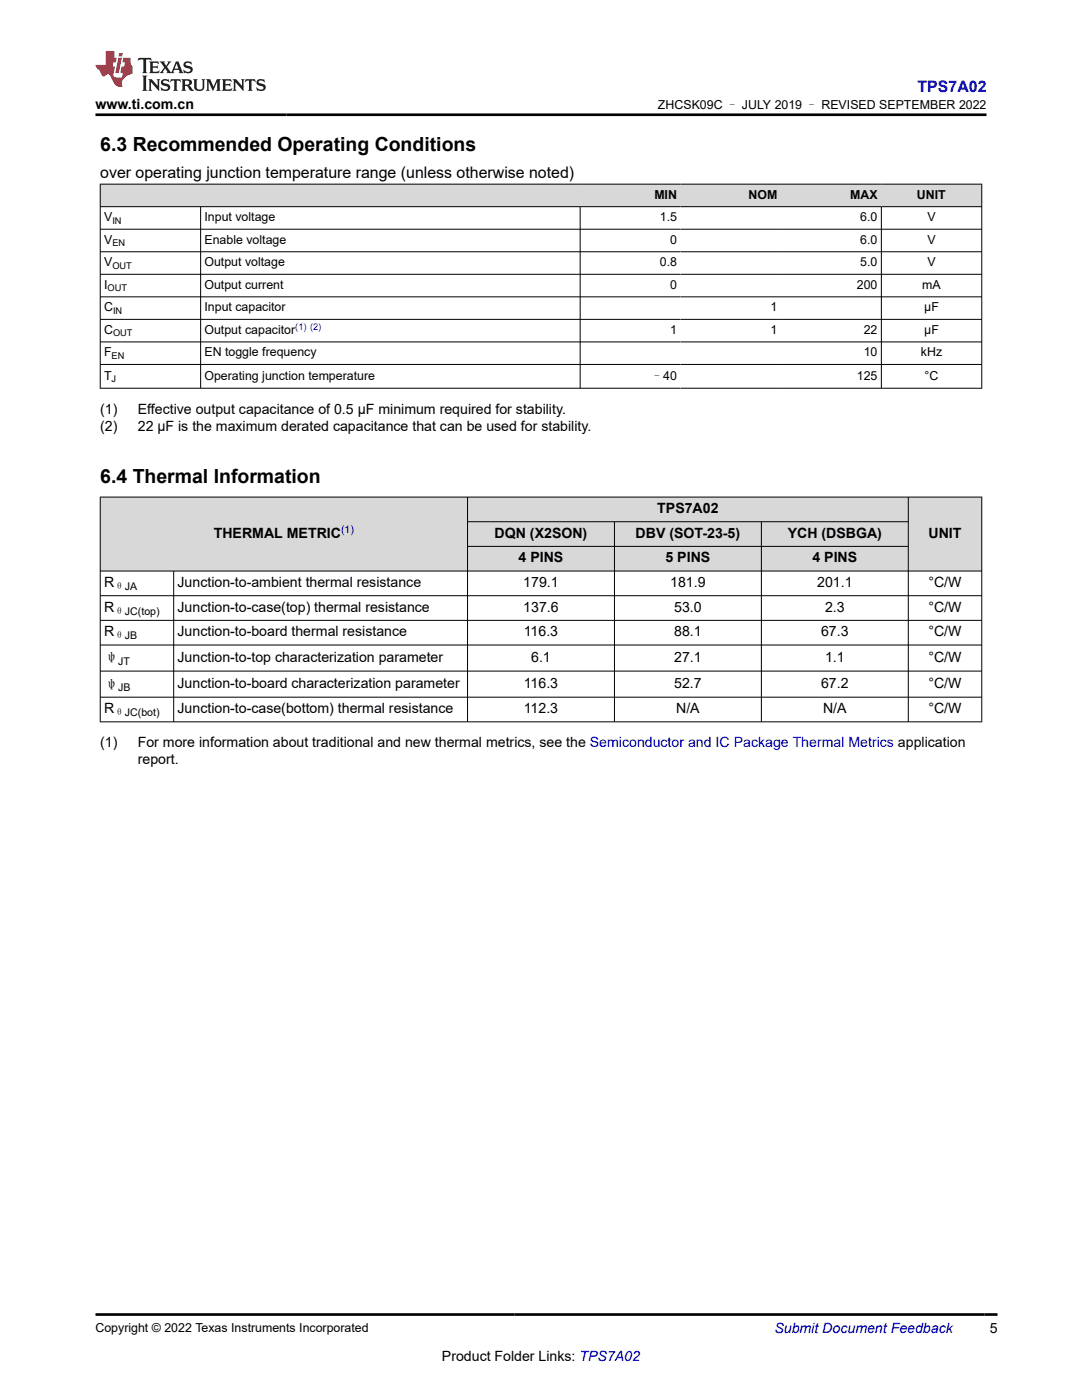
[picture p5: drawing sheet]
<svg xmlns="http://www.w3.org/2000/svg" width="216mm" height="279mm" viewBox="0 0 216 279" stroke-linecap="round" stroke-linejoin="round" font-family="sans-serif">
<defs><g id="words">
<g font-size="3.9">
<text x="20" y="30.1">6.3 Recommended Operating Conditions</text>
<text x="20" y="96.4">6.4 Thermal Information</text>
</g>
<text font-size="3.2" fill="#00f" x="183.1" y="18.3">TPS7A02</text>
<text font-size="3.2" x="20" y="35.6">over operating junction temperature range (unless otherwise noted)</text>
<g font-size="2.8">
<text x="19.1" y="21.7">www.ti.com.cn</text>
<text x="20" y="82.5">(1)</text>
<text x="27.5" y="82.5">Effective output capacitance of 0.5 µF minimum required for stability.</text>
<text x="20" y="85.9">(2)</text>
<text x="27.5" y="85.9">22 µF is the maximum derated capacitance that can be used for stability.</text>
<text x="42.7" y="107.3">THERMAL METRIC</text>
<text x="98.7" y="107.3">DQN (X2SON)</text>
<text x="126.8" y="107.3">DBV (SOT-23-5)</text>
<text x="131.1" y="102.4">TPS7A02</text>
<text x="157.2" y="107.3">YCH (DSBGA)</text>
<text x="185.3" y="107.3">UNIT</text>
<text x="103.5" y="112.2">4 PINS</text>
<text x="132.8" y="112.2">5 PINS</text>
<text x="162.1" y="112.2">4 PINS</text>
<text x="20.8" y="117.2">R</text>
<text x="35.4" y="117.2">Junction-to-ambient thermal resistance</text>
<text x="104.4" y="117.2">179.1</text>
<text x="133.7" y="117.2">181.9</text>
<text x="163.1" y="117.2">201.1</text>
<text x="185.3" y="117.2">°C/W</text>
<text x="20.8" y="122.1">R</text>
<text x="35.4" y="122.1">Junction-to-case(top) thermal resistance</text>
<text x="104.4" y="122.1">137.6</text>
<text x="134.5" y="122.1">53.0</text>
<text x="164.6" y="122.1">2.3</text>
<text x="185.3" y="122.1">°C/W</text>
<text x="20.8" y="127">R</text>
<text x="35.4" y="127">Junction-to-board thermal resistance</text>
<text x="104.5" y="127">116.3</text>
<text x="134.5" y="127">88.1</text>
<text x="163.8" y="127">67.3</text>
<text x="185.3" y="127">°C/W</text>
<text x="20.8" y="132.2">ψ</text>
<text x="20.8" y="137.4">ψ</text>
<text x="35.4" y="132.1">Junction-to-top characterization parameter</text>
<text x="35.4" y="137.3">Junction-to-board characterization parameter</text>
<text x="104.5" y="137.3">116.3</text>
<text x="106" y="132.1">6.1</text>
<text x="134.5" y="132.1">27.1</text>
<text x="134.5" y="137.3">52.7</text>
<text x="163.8" y="137.3">67.2</text>
<text x="164.6" y="132.1">1.1</text>
<text x="185.3" y="132.1">°C/W</text>
<text x="185.3" y="137.3">°C/W</text>
<text x="20.8" y="142.3">R</text>
<text x="35.4" y="142.3">Junction-to-case(bottom) thermal resistance</text>
<text x="104.5" y="142.3">112.3</text>
<text x="134.9" y="142.3">N/A</text>
<text x="164.2" y="142.3">N/A</text>
<text x="185.3" y="142.3">°C/W</text>
<text x="20" y="149.1">(1)</text>
<text x="27.5" y="149.1">For more information about traditional and new thermal metrics, see the Semiconductor and IC Package Thermal Metrics application</text>
<text x="27.5" y="152.5">report.</text>
<text x="197.5" y="266.1">5</text>
<text x="88.2" y="271.7">Product Folder Links: TPS7A02</text>
</g>
<text font-size="2.8" fill="#00f" x="154.5" y="266.1">Submit Document Feedback</text>
<g font-size="2.5">
<text x="131.3" y="21.8">ZHCSK09C – JULY 2019 – REVISED SEPTEMBER 2022</text>
<text x="130.6" y="39.6">MIN</text>
<text x="149.4" y="39.6">NOM</text>
<text x="169.7" y="39.6">MAX</text>
<text x="183" y="39.6">UNIT</text>
<text x="20.8" y="44.1">V</text>
<text x="40.8" y="44.1">Input voltage</text>
<text x="131.7" y="44.1">1.5</text>
<text x="171.7" y="44.1">6.0</text>
<text x="185.1" y="44.1">V</text>
<text x="20.8" y="48.6">V</text>
<text x="20.8" y="53.1">V</text>
<text x="40.8" y="48.6">Enable voltage</text>
<text x="40.8" y="53.1">Output voltage</text>
<text x="131.7" y="53.1">0.8</text>
<text x="133.7" y="48.6">0</text>
<text x="171.7" y="48.6">6.0</text>
<text x="171.7" y="53.1">5.0</text>
<text x="185.1" y="48.6">V</text>
<text x="185.1" y="53.1">V</text>
<text x="20.8" y="57.6">I</text>
<text x="40.8" y="57.6">Output current</text>
<text x="133.7" y="57.6">0</text>
<text x="171" y="57.6">200</text>
<text x="184" y="57.6">mA</text>
<text x="20.8" y="62.1">C</text>
<text x="40.8" y="62.1">Input capacitor</text>
<text x="153.8" y="62.1">1</text>
<text x="184.4" y="62.1">µF</text>
<text x="20.8" y="66.6">C</text>
<text x="20.8" y="71.1">F</text>
<text x="40.8" y="66.6">Output capacitor</text>
<text x="40.8" y="71.1">EN toggle frequency</text>
<text x="133.7" y="66.6">1</text>
<text x="153.8" y="66.6">1</text>
<text x="172.4" y="66.6">22</text>
<text x="172.4" y="71.1">10</text>
<text x="183.8" y="71.1">kHz</text>
<text x="184.4" y="66.6">µF</text>
<text x="20.8" y="75.7">T</text>
<text x="40.8" y="75.7">Operating junction temperature</text>
<text x="129.9" y="75.9">–40</text>
<text x="171" y="75.7">125</text>
<text x="184.5" y="75.7">°C</text>
<text x="19.1" y="265.8">Copyright © 2022 Texas Instruments Incorporated</text>
</g>
<text font-size="2.1" fill="#00f" x="68.1" y="106.4">(1)</text>
<g font-size="2.1">
<text x="22.8" y="117.7">θJA</text>
<text x="22.8" y="122.6">θJC(top)</text>
<text x="22.8" y="127.6">θJB</text>
<text x="23.6" y="132.8">JT</text>
<text x="23.6" y="138">JB</text>
<text x="22.8" y="142.9">θJC(bot)</text>
</g>
<g font-size="1.9">
<text x="22.4" y="44.6">IN</text>
<text x="22.4" y="49.1">EN</text>
<text x="22.4" y="53.6">OUT</text>
<text x="21.5" y="58.1">OUT</text>
<text x="22.6" y="62.6">IN</text>
<text x="22.3" y="71.6">EN</text>
<text x="22.6" y="67.1">OUT</text>
<text x="22.3" y="76.2">J</text>
</g>
<text font-size="1.9" fill="#00f" x="58.9" y="65.8">(1) (2)</text>
</g></defs>
<g fill="#d8d8d8">
<path d="M20 36.8h175.9v4.4h-175.9z" fill-rule="evenodd"/>
<path d="M20.1 36.8h95.7v4.4h-95.7z" fill-rule="evenodd"/>
<path d="M115.8 36.8h20v4.4h-20z" fill-rule="evenodd"/>
<path d="M135.8 36.8h20v4.4h-20z" fill-rule="evenodd"/>
<path d="M155.8 36.8h20.1v4.4h-20.1z" fill-rule="evenodd"/>
<path d="M175.9 36.8h19.9v4.4h-19.9z" fill-rule="evenodd"/>
</g>
<g fill="none" stroke="#000" stroke-width=".2">
<path d="M19.9 36.8h176.1M20 36.7v40.8M195.9 36.7v40.8M19.9 41.2h176.1M19.9 45.7h176.1M19.9 50.2h176.1M19.9 54.7h176.1M19.9 59.2h176.1M40 41.2v36.3M115.8 41.2v36.3M175.9 41.2v36.3M19.9 63.7h176.1"/>
<path d="M19.9 68.2h176.1M19.9 72.7h176.1M19.9 77.5h176.1"/>
</g>
<g fill="#d8d8d8">
<path d="M20 99.2h175.9v4.9h-175.9z" fill-rule="evenodd"/>
<path d="M20.1 99.3h73.1v14.6h-73.1z" fill-rule="evenodd"/>
<path d="M93.4 99.3h87.8v4.8h-87.8z" fill-rule="evenodd"/>
<path d="M181.3 99.3h14.5v14.6h-14.5z" fill-rule="evenodd"/>
<path d="M93.4 104.2h29.1v4.8h-29.1z" fill-rule="evenodd"/>
<path d="M122.7 104.2h29.2v4.8h-29.2z" fill-rule="evenodd"/>
<path d="M152 104.2h29.2v4.8h-29.2z" fill-rule="evenodd"/>
<path d="M93.4 109.1h29.1v4.8h-29.1z" fill-rule="evenodd"/>
<path d="M122.7 109.1h29.2v4.8h-29.2z" fill-rule="evenodd"/>
<path d="M152 109.1h29.2v4.8h-29.2z" fill-rule="evenodd"/>
</g>
<g fill="none" stroke="#000" stroke-width=".2">
<path d="M19.9 99.2h176.1M20 99.1v45M93.3 99.1v45M181.2 99.1v45M195.9 99.1v45M19.9 114h176.1M19.9 118.9h176.1M34.7 114v30.1M93.3 104.1h88M93.3 109h88M122.6 104.1v40M151.9 104.1v40"/>
<path d="M19.9 123.8h176.1M19.9 128.7h176.1M19.9 133.9h176.1M19.9 139.1h176.1M19.9 144.1h176.1"/>
</g>
<path d="M27.7 11.6l-.2 .5 .5-.2h.6v.1v2.2l-.2 .4h1l-.2-.4v-2.2v-.1h.5l.5 .2-.1-.5zM29.8 12.3l.2 .4v1.5l-.2 .4h1.9l.1-.6a1.08 1.08 0 0 1-1.3 .2v-.7h.6l.4 .2v-.7l-.4 .2h-.6v-.5l.2-.2a1 1 0 0 1 1 .3l-.1-.5zM31.8 12.3l1 1.1-1 1.2h.9l-.2-.2 .4-.8 .5 .8-.2 .2h1.6l-.2-.2 .1-.5h1l.1 .5-.1 .2h.9l-.2-.3-.8-2h-.5l-1 2.2-.8-1.1 .9-1.1h-.8l.2 .2-.5 .6-.3-.6 .1-.2zM35.2 12.7l.4 1h-.8zM36.8 12.4a.65 .65 0 0 0-.2 .7 .65 .65 0 0 0 .6 .5l.7 .1 .1 .3a.79 .79 0 0 1-.7 .4 .79 .79 0 0 1-.7-.5l.1 .7 .2-.1a.93 .93 0 0 0 1.1 .1 .93 .93 0 0 0 .4-1 1.46 1.46 0 0 0-1.2-.6l-.1-.3a1.09 1.09 0 0 1 1.2 .2l-.2-.6-.1 .1-.6-.2zM28.4 15.1l.2 .4v2.2l-.2 .4h1l-.2-.4v-2.2l.2-.4zM29.6 15.8l.2 .4v1.5l-.2 .4h.8l-.3-.4v-1.3l1.7 1.8v-2l.2-.4h-.8l.2 .2 .1 1.1-1.2-1.3zM32.3 15.9a.65 .65 0 0 0-.2 .8 .65 .65 0 0 0 .7 .4l.6 .2 .1 .2a.79 .79 0 0 1-.7 .4 .79 .79 0 0 1-.7-.5l.1 .7 .2-.1a.93 .93 0 0 0 1.1 .1 .93 .93 0 0 0 .4-.9 1.46 1.46 0 0 0-1.2-.6l-.1-.4a1.09 1.09 0 0 1 1.2 .2l-.2-.6-.1 .1-.6-.1zM34.1 15.8l-.1 .6a.63 .63 0 0 1 .7-.3l.1 1.6-.3 .4h1l-.2-.4v-1.6a.66 .66 0 0 1 .8 .3l-.1-.6zM36.2 15.8l.2 .4v1.5l-.2 .4h.9l-.2-.2v-.7h.5l.1 .2a.79 .79 0 0 0 1.2 .6l-1-.9a.61 .61 0 0 0 .6-.6 .61 .61 0 0 0-.5-.7zM36.9 16.1h.2a.47 .47 0 0 1 .5 .1 .47 .47 0 0 1 .1 .5l-.2 .1-.6 .1zM38.5 15.8l.2 .2a2.27 2.27 0 0 0 .4 2 1.04 1.04 0 0 0 1.7-.7v-1.3l.2-.2h-.8l.2 .4v1.1a.6 .6 0 0 1-.6 .6 .6 .6 0 0 1-.6-.6v-1.1l.3-.4zM41.1 15.8l.2 .4v1.5l-.2 .4h.7l-.2-.4v-1.4l.9 1.9 .8-1.9v1.4l-.2 .4h1l-.3-.4v-1.5l.3-.4h-.8l-.7 1.5-.7-1.5zM44.3 15.8l.2 .4v1.5l-.2 .4h1.9l.1-.6a1.09 1.09 0 0 1-1.3 .2v-.7h.6l.4 .2v-.6l-.4 .2h-.6v-.6l.2-.1a1.01 1.01 0 0 1 1 .3l-.1-.6zM46.4 15.8l.3 .4v1.5l-.3 .4h.8l-.2-.4v-1.3l1.6 1.8v-2l.2-.4h-.7l.2 .2v1.1l-1.2-1.3zM49 15.8l-.1 .6a.63 .63 0 0 1 .8-.3v1.6l-.3 .4h1l-.2-.4v-1.6a.66 .66 0 0 1 .8 .3l-.1-.6zM51.4 15.9a.65 .65 0 0 0-.2 .8 .65 .65 0 0 0 .6 .4l.6 .2 .2 .2a.79 .79 0 0 1-.8 .4 .79 .79 0 0 1-.6-.5l.1 .7 .2-.1a.93 .93 0 0 0 1 .1 .93 .93 0 0 0 .5-.9 1.46 1.46 0 0 0-1.3-.6l-.1-.4a1.09 1.09 0 0 1 1.3 .2l-.2-.6-.2 .1-.5-.1z" fill="#231f20"/>
<path d="M21.1 10.2v2.8h-2.1l.1 .3 .9 1a.95 .95 0 0 0 .9 .9 .59 .59 0 0 1 .6-.4 .59 .59 0 0 1 .5 .4l.4 .7a1.59 1.59 0 0 0 2.1 1.4 1.61 1.61 0 0 1 1-2.3l1-.3-.1-1.5a1.59 1.59 0 0 1-.4-1.7h-1.4l-.2 .9h.5l-.1 .9h-.5l-.2 1v.2l.4 .1-.2 .9h-.6a.73 .73 0 0 1-1.1-.7l.3-1.5h-.5l.2-.9h.5l.2-.9h-.5v-1.3zM23.6 11.5l-.6 3.1h.7l.6-3.1zM23.8 10.6l-.1 .6h.7l.1-.6z" fill="#ed1c24"/>
<path d="M19.1 22.9h177.8M19.1 262.3h179.9" fill="none" stroke="#000" stroke-width=".53"/>
<use href="#words"/>
</svg>
